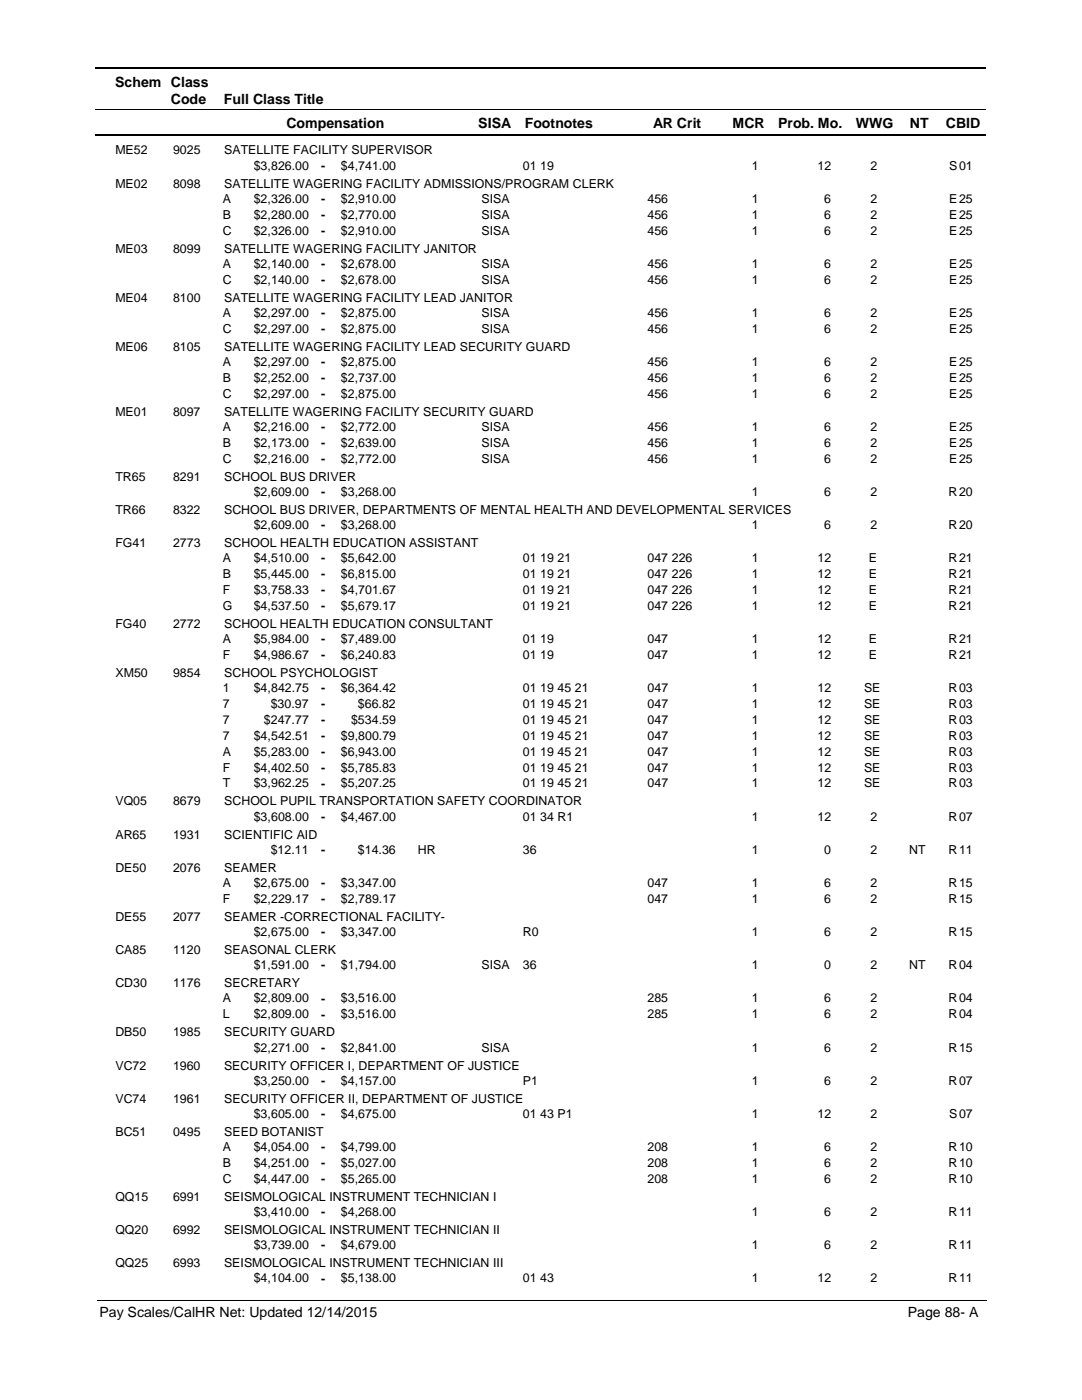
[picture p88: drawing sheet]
<svg xmlns="http://www.w3.org/2000/svg" width="216mm" height="279mm" viewBox="0 0 216 279" stroke-linecap="round" stroke-linejoin="round" font-family="sans-serif">
<defs><g id="words">
<g font-size="2.8">
<text x="23" y="17.3">Schem Class</text>
<text x="34.1" y="20.7">Code</text>
<text x="44.7" y="20.7">Full Class Title</text>
<text x="57.2" y="25.6">Compensation</text>
<text x="95.4" y="25.6">SISA</text>
<text x="104.7" y="25.6">Footnotes</text>
<text x="130.3" y="25.6">AR Crit</text>
<text x="146.2" y="25.6">MCR</text>
<text x="155.3" y="25.6">Prob. Mo.</text>
<text x="170.8" y="25.6">WWG</text>
<text x="181.5" y="25.6">NT</text>
<text x="188.7" y="25.6">CBID</text>
<text x="19.9" y="262.9">Pay Scales/CalHR Net: Updated 12/14/2015</text>
<text x="181.1" y="262.9">Page 88- A</text>
</g>
<g font-size="2.5">
<text x="23" y="30.8">ME52</text>
<text x="34.5" y="30.8">9025</text>
<text x="44.7" y="30.8">SATELLITE FACILITY SUPERVISOR</text>
<text x="50.6" y="33.9">$3,826.00</text>
<text x="64.1" y="33.9">-</text>
<text x="68" y="33.9">$4,741.00</text>
<text x="104.3" y="33.9">01 19</text>
<text x="150" y="33.9">1</text>
<text x="163.1" y="33.9">12</text>
<text x="173.7" y="33.9">2</text>
<text x="189.4" y="33.9">S</text>
<text x="191.4" y="33.9">01</text>
<text x="23" y="37.4">ME02</text>
<text x="34.5" y="37.4">8098</text>
<text x="44.5" y="40.5">A</text>
<text x="44.7" y="37.4">SATELLITE WAGERING FACILITY ADMISSIONS/PROGRAM CLERK</text>
<text x="50.6" y="40.5">$2,326.00</text>
<text x="64.1" y="40.5">-</text>
<text x="68" y="40.5">$2,910.00</text>
<text x="96.1" y="40.5">SISA</text>
<text x="129.2" y="40.5">456</text>
<text x="150" y="40.5">1</text>
<text x="164.5" y="40.5">6</text>
<text x="173.7" y="40.5">2</text>
<text x="189.4" y="40.5">E</text>
<text x="191.4" y="40.5">25</text>
<text x="44.5" y="43.6">B</text>
<text x="44.5" y="46.8">C</text>
<text x="50.6" y="43.6">$2,280.00</text>
<text x="50.6" y="46.8">$2,326.00</text>
<text x="64.1" y="43.7">-</text>
<text x="64.1" y="46.8">-</text>
<text x="68" y="46.8">$2,910.00</text>
<text x="68" y="43.6">$2,770.00</text>
<text x="96.1" y="43.6">SISA</text>
<text x="96.1" y="46.8">SISA</text>
<text x="129.2" y="46.8">456</text>
<text x="129.2" y="43.6">456</text>
<text x="150" y="43.6">1</text>
<text x="150" y="46.8">1</text>
<text x="164.5" y="43.6">6</text>
<text x="164.5" y="46.8">6</text>
<text x="173.7" y="46.8">2</text>
<text x="173.7" y="43.6">2</text>
<text x="189.4" y="43.6">E</text>
<text x="189.4" y="46.8">E</text>
<text x="191.4" y="43.6">25</text>
<text x="191.4" y="46.8">25</text>
<text x="23" y="50.4">ME03</text>
<text x="34.5" y="50.4">8099</text>
<text x="44.5" y="53.4">A</text>
<text x="44.7" y="50.4">SATELLITE WAGERING FACILITY JANITOR</text>
<text x="50.6" y="53.4">$2,140.00</text>
<text x="64.1" y="53.5">-</text>
<text x="68" y="53.4">$2,678.00</text>
<text x="96.1" y="53.4">SISA</text>
<text x="129.2" y="53.4">456</text>
<text x="150" y="53.4">1</text>
<text x="164.5" y="53.4">6</text>
<text x="173.7" y="53.4">2</text>
<text x="189.4" y="53.4">E</text>
<text x="191.4" y="53.4">25</text>
<text x="44.5" y="56.6">C</text>
<text x="50.6" y="56.6">$2,140.00</text>
<text x="64.1" y="56.7">-</text>
<text x="68" y="56.6">$2,678.00</text>
<text x="96.1" y="56.6">SISA</text>
<text x="129.2" y="56.6">456</text>
<text x="150" y="56.6">1</text>
<text x="164.5" y="56.6">6</text>
<text x="173.7" y="56.6">2</text>
<text x="189.4" y="56.6">E</text>
<text x="191.4" y="56.6">25</text>
<text x="23" y="60.2">ME04</text>
<text x="34.5" y="60.2">8100</text>
<text x="44.5" y="63.2">A</text>
<text x="44.7" y="60.2">SATELLITE WAGERING FACILITY LEAD JANITOR</text>
<text x="50.6" y="63.2">$2,297.00</text>
<text x="64.1" y="63.3">-</text>
<text x="68" y="63.2">$2,875.00</text>
<text x="96.1" y="63.2">SISA</text>
<text x="129.2" y="63.2">456</text>
<text x="150" y="63.2">1</text>
<text x="164.5" y="63.2">6</text>
<text x="173.7" y="63.2">2</text>
<text x="189.4" y="63.2">E</text>
<text x="191.4" y="63.2">25</text>
<text x="23" y="70">ME06</text>
<text x="34.5" y="70">8105</text>
<text x="44.5" y="66.4">C</text>
<text x="44.7" y="70">SATELLITE WAGERING FACILITY LEAD SECURITY GUARD</text>
<text x="50.6" y="66.4">$2,297.00</text>
<text x="64.1" y="66.4">-</text>
<text x="68" y="66.4">$2,875.00</text>
<text x="96.1" y="66.4">SISA</text>
<text x="129.2" y="66.4">456</text>
<text x="150" y="66.4">1</text>
<text x="164.5" y="66.4">6</text>
<text x="173.7" y="66.4">2</text>
<text x="189.4" y="66.4">E</text>
<text x="191.4" y="66.4">25</text>
<text x="44.5" y="73">A</text>
<text x="44.5" y="76.2">B</text>
<text x="50.6" y="73">$2,297.00</text>
<text x="50.6" y="76.2">$2,252.00</text>
<text x="64.1" y="73">-</text>
<text x="64.1" y="76.2">-</text>
<text x="68" y="76.2">$2,737.00</text>
<text x="68" y="73">$2,875.00</text>
<text x="129.2" y="76.2">456</text>
<text x="129.2" y="73">456</text>
<text x="150" y="73">1</text>
<text x="150" y="76.2">1</text>
<text x="164.5" y="73">6</text>
<text x="164.5" y="76.2">6</text>
<text x="173.7" y="76.2">2</text>
<text x="173.7" y="73">2</text>
<text x="189.4" y="73">E</text>
<text x="189.4" y="76.2">E</text>
<text x="191.4" y="73">25</text>
<text x="191.4" y="76.2">25</text>
<text x="23" y="83">ME01</text>
<text x="34.5" y="83">8097</text>
<text x="44.5" y="79.4">C</text>
<text x="44.7" y="83">SATELLITE WAGERING FACILITY SECURITY GUARD</text>
<text x="50.6" y="79.4">$2,297.00</text>
<text x="64.1" y="79.4">-</text>
<text x="68" y="79.4">$2,875.00</text>
<text x="129.2" y="79.4">456</text>
<text x="150" y="79.4">1</text>
<text x="164.5" y="79.4">6</text>
<text x="173.7" y="79.4">2</text>
<text x="189.4" y="79.4">E</text>
<text x="191.4" y="79.4">25</text>
<text x="44.5" y="86">A</text>
<text x="44.5" y="89.2">B</text>
<text x="50.6" y="86">$2,216.00</text>
<text x="50.6" y="89.2">$2,173.00</text>
<text x="64.1" y="86">-</text>
<text x="64.1" y="89.2">-</text>
<text x="68" y="89.2">$2,639.00</text>
<text x="68" y="86">$2,772.00</text>
<text x="96.1" y="86">SISA</text>
<text x="96.1" y="89.2">SISA</text>
<text x="129.2" y="89.2">456</text>
<text x="129.2" y="86">456</text>
<text x="150" y="86">1</text>
<text x="150" y="89.2">1</text>
<text x="164.5" y="86">6</text>
<text x="164.5" y="89.2">6</text>
<text x="173.7" y="89.2">2</text>
<text x="173.7" y="86">2</text>
<text x="189.4" y="86">E</text>
<text x="189.4" y="89.2">E</text>
<text x="191.4" y="86">25</text>
<text x="191.4" y="89.2">25</text>
<text x="23" y="95.9">TR65</text>
<text x="34.5" y="95.9">8291</text>
<text x="44.5" y="92.4">C</text>
<text x="44.7" y="95.9">SCHOOL BUS DRIVER</text>
<text x="50.6" y="92.4">$2,216.00</text>
<text x="64.1" y="92.4">-</text>
<text x="68" y="92.4">$2,772.00</text>
<text x="96.1" y="92.4">SISA</text>
<text x="129.2" y="92.4">456</text>
<text x="150" y="92.4">1</text>
<text x="164.5" y="92.4">6</text>
<text x="173.7" y="92.4">2</text>
<text x="189.4" y="92.4">E</text>
<text x="191.4" y="92.4">25</text>
<text x="50.6" y="99">$2,609.00</text>
<text x="64.1" y="99">-</text>
<text x="68" y="99">$3,268.00</text>
<text x="150" y="99">1</text>
<text x="164.5" y="99">6</text>
<text x="173.7" y="99">2</text>
<text x="189.3" y="99">R</text>
<text x="191.4" y="99">20</text>
<text x="23" y="102.5">TR66</text>
<text x="34.5" y="102.5">8322</text>
<text x="44.7" y="102.5">SCHOOL BUS DRIVER, DEPARTMENTS OF MENTAL HEALTH AND DEVELOPMENTAL SERVICES</text>
<text x="50.6" y="105.6">$2,609.00</text>
<text x="64.1" y="105.6">-</text>
<text x="68" y="105.6">$3,268.00</text>
<text x="150" y="105.6">1</text>
<text x="164.5" y="105.6">6</text>
<text x="173.7" y="105.6">2</text>
<text x="189.3" y="105.6">R</text>
<text x="191.4" y="105.6">20</text>
<text x="23" y="109.2">FG41</text>
<text x="34.5" y="109.2">2773</text>
<text x="44.5" y="112.2">A</text>
<text x="44.7" y="109.2">SCHOOL HEALTH EDUCATION ASSISTANT</text>
<text x="50.6" y="112.2">$4,510.00</text>
<text x="64.1" y="112.2">-</text>
<text x="68" y="112.2">$5,642.00</text>
<text x="104.3" y="112.2">01 19 21</text>
<text x="129.2" y="112.2">047 226</text>
<text x="150" y="112.2">1</text>
<text x="163.1" y="112.2">12</text>
<text x="173.4" y="112.2">E</text>
<text x="189.3" y="112.2">R</text>
<text x="191.4" y="112.2">21</text>
<text x="44.5" y="115.4">B</text>
<text x="44.5" y="118.6">F</text>
<text x="50.6" y="115.4">$5,445.00</text>
<text x="50.6" y="118.6">$3,758.33</text>
<text x="64.1" y="115.4">-</text>
<text x="64.1" y="118.6">-</text>
<text x="68" y="118.6">$4,701.67</text>
<text x="68" y="115.4">$6,815.00</text>
<text x="104.3" y="118.6">01 19 21</text>
<text x="104.3" y="115.4">01 19 21</text>
<text x="129.2" y="118.6">047 226</text>
<text x="129.2" y="115.4">047 226</text>
<text x="150" y="115.4">1</text>
<text x="150" y="118.6">1</text>
<text x="163.1" y="115.4">12</text>
<text x="163.1" y="118.6">12</text>
<text x="173.4" y="118.6">E</text>
<text x="173.4" y="115.4">E</text>
<text x="189.3" y="115.4">R</text>
<text x="189.3" y="118.6">R</text>
<text x="191.4" y="115.4">21</text>
<text x="191.4" y="118.6">21</text>
<text x="23" y="125.3">FG40</text>
<text x="34.5" y="125.3">2772</text>
<text x="44.5" y="121.7">G</text>
<text x="44.7" y="125.3">SCHOOL HEALTH EDUCATION CONSULTANT</text>
<text x="50.6" y="121.7">$4,537.50</text>
<text x="64.1" y="121.8">-</text>
<text x="68" y="121.7">$5,679.17</text>
<text x="104.3" y="121.7">01 19 21</text>
<text x="129.2" y="121.7">047 226</text>
<text x="150" y="121.7">1</text>
<text x="163.1" y="121.7">12</text>
<text x="173.4" y="121.7">E</text>
<text x="189.3" y="121.7">R</text>
<text x="191.4" y="121.7">21</text>
<text x="44.5" y="128.3">A</text>
<text x="44.5" y="131.5">F</text>
<text x="50.6" y="128.3">$5,984.00</text>
<text x="50.6" y="131.5">$4,986.67</text>
<text x="64.1" y="128.4">-</text>
<text x="64.1" y="131.5">-</text>
<text x="68" y="128.3">$7,489.00</text>
<text x="68" y="131.5">$6,240.83</text>
<text x="104.3" y="128.3">01 19</text>
<text x="104.3" y="131.5">01 19</text>
<text x="129.2" y="128.3">047</text>
<text x="129.2" y="131.5">047</text>
<text x="150" y="128.3">1</text>
<text x="150" y="131.5">1</text>
<text x="163.1" y="128.3">12</text>
<text x="163.1" y="131.5">12</text>
<text x="173.4" y="128.3">E</text>
<text x="173.4" y="131.5">E</text>
<text x="189.3" y="128.3">R</text>
<text x="189.3" y="131.5">R</text>
<text x="191.4" y="128.3">21</text>
<text x="191.4" y="131.5">21</text>
<text x="23" y="135.1">XM50</text>
<text x="34.5" y="135.1">9854</text>
<text x="44.7" y="135.1">SCHOOL PSYCHOLOGIST</text>
<text x="44.5" y="138.1">1</text>
<text x="44.5" y="141.3">7</text>
<text x="50.6" y="138.1">$4,842.75</text>
<text x="54" y="141.3">$30.97</text>
<text x="64.1" y="138.2">-</text>
<text x="64.1" y="141.3">-</text>
<text x="68" y="138.1">$6,364.42</text>
<text x="71.4" y="141.3">$66.82</text>
<text x="104.3" y="138.1">01 19 45 21</text>
<text x="104.3" y="141.3">01 19 45 21</text>
<text x="129.2" y="138.1">047</text>
<text x="129.2" y="141.3">047</text>
<text x="150" y="141.3">1</text>
<text x="150" y="138.1">1</text>
<text x="163.1" y="138.1">12</text>
<text x="163.1" y="141.3">12</text>
<text x="172.4" y="138.1">SE</text>
<text x="172.4" y="141.3">SE</text>
<text x="189.3" y="141.3">R</text>
<text x="189.3" y="138.1">R</text>
<text x="191.4" y="138.1">03</text>
<text x="191.4" y="141.3">03</text>
<text x="44.5" y="144.5">7</text>
<text x="44.5" y="147.6">7</text>
<text x="50.6" y="147.6">$4,542.51</text>
<text x="52.7" y="144.5">$247.77</text>
<text x="64.1" y="144.5">-</text>
<text x="64.1" y="147.7">-</text>
<text x="68" y="147.6">$9,800.79</text>
<text x="70" y="144.5">$534.59</text>
<text x="104.3" y="144.5">01 19 45 21</text>
<text x="104.3" y="147.6">01 19 45 21</text>
<text x="129.2" y="144.5">047</text>
<text x="129.2" y="147.6">047</text>
<text x="150" y="147.6">1</text>
<text x="150" y="144.5">1</text>
<text x="163.1" y="144.5">12</text>
<text x="163.1" y="147.6">12</text>
<text x="172.4" y="144.5">SE</text>
<text x="172.4" y="147.6">SE</text>
<text x="189.3" y="147.6">R</text>
<text x="189.3" y="144.5">R</text>
<text x="191.4" y="144.5">03</text>
<text x="191.4" y="147.6">03</text>
<text x="44.5" y="150.8">A</text>
<text x="44.5" y="154">F</text>
<text x="50.6" y="150.8">$5,283.00</text>
<text x="50.6" y="154">$4,402.50</text>
<text x="64.1" y="150.8">-</text>
<text x="64.1" y="154">-</text>
<text x="68" y="150.8">$6,943.00</text>
<text x="68" y="154">$5,785.83</text>
<text x="104.3" y="150.8">01 19 45 21</text>
<text x="104.3" y="154">01 19 45 21</text>
<text x="129.2" y="150.8">047</text>
<text x="129.2" y="154">047</text>
<text x="150" y="150.8">1</text>
<text x="150" y="154">1</text>
<text x="163.1" y="150.8">12</text>
<text x="163.1" y="154">12</text>
<text x="172.4" y="150.8">SE</text>
<text x="172.4" y="154">SE</text>
<text x="189.3" y="150.8">R</text>
<text x="189.3" y="154">R</text>
<text x="191.4" y="150.8">03</text>
<text x="191.4" y="154">03</text>
<text x="23" y="160.7">VQ05</text>
<text x="34.5" y="160.7">8679</text>
<text x="44.5" y="157.1">T</text>
<text x="44.7" y="160.7">SCHOOL PUPIL TRANSPORTATION SAFETY COORDINATOR</text>
<text x="50.6" y="157.1">$3,962.25</text>
<text x="64.1" y="157.2">-</text>
<text x="68" y="157.1">$5,207.25</text>
<text x="104.3" y="157.1">01 19 45 21</text>
<text x="129.2" y="157.1">047</text>
<text x="150" y="157.1">1</text>
<text x="163.1" y="157.1">12</text>
<text x="172.4" y="157.1">SE</text>
<text x="189.3" y="157.1">R</text>
<text x="191.4" y="157.1">03</text>
<text x="23" y="167.4">AR65</text>
<text x="34.5" y="167.4">1931</text>
<text x="44.7" y="167.4">SCIENTIFIC AID</text>
<text x="50.6" y="163.8">$3,608.00</text>
<text x="64.1" y="163.8">-</text>
<text x="68" y="163.8">$4,467.00</text>
<text x="104.3" y="163.8">01 34 R1</text>
<text x="150" y="163.8">1</text>
<text x="163.1" y="163.8">12</text>
<text x="173.7" y="163.8">2</text>
<text x="189.3" y="163.8">R</text>
<text x="191.4" y="163.8">07</text>
<text x="23" y="174">DE50</text>
<text x="34.5" y="174">2076</text>
<text x="44.7" y="174">SEAMER</text>
<text x="54" y="170.4">$12.11</text>
<text x="64.1" y="170.4">-</text>
<text x="71.4" y="170.4">$14.36</text>
<text x="83.4" y="170.4">HR</text>
<text x="104.3" y="170.4">36</text>
<text x="150" y="170.4">1</text>
<text x="164.5" y="170.4">0</text>
<text x="173.7" y="170.4">2</text>
<text x="181.4" y="170.4">NT</text>
<text x="189.3" y="170.4">R</text>
<text x="191.4" y="170.4">11</text>
<text x="44.5" y="177">A</text>
<text x="50.6" y="177">$2,675.00</text>
<text x="64.1" y="177">-</text>
<text x="68" y="177">$3,347.00</text>
<text x="129.2" y="177">047</text>
<text x="150" y="177">1</text>
<text x="164.5" y="177">6</text>
<text x="173.7" y="177">2</text>
<text x="189.3" y="177">R</text>
<text x="191.4" y="177">15</text>
<text x="23" y="183.8">DE55</text>
<text x="34.5" y="183.8">2077</text>
<text x="44.5" y="180.2">F</text>
<text x="44.7" y="183.8">SEAMER -CORRECTIONAL FACILITY-</text>
<text x="50.6" y="180.2">$2,229.17</text>
<text x="64.1" y="180.2">-</text>
<text x="68" y="180.2">$2,789.17</text>
<text x="129.2" y="180.2">047</text>
<text x="150" y="180.2">1</text>
<text x="164.5" y="180.2">6</text>
<text x="173.7" y="180.2">2</text>
<text x="189.3" y="180.2">R</text>
<text x="191.4" y="180.2">15</text>
<text x="23" y="190.4">CA85</text>
<text x="34.5" y="190.4">1120</text>
<text x="44.7" y="190.4">SEASONAL CLERK</text>
<text x="50.6" y="186.8">$2,675.00</text>
<text x="64.1" y="186.9">-</text>
<text x="68" y="186.8">$3,347.00</text>
<text x="104.3" y="186.8">R0</text>
<text x="150" y="186.8">1</text>
<text x="164.5" y="186.8">6</text>
<text x="173.7" y="186.8">2</text>
<text x="189.3" y="186.8">R</text>
<text x="191.4" y="186.8">15</text>
<text x="23" y="197">CD30</text>
<text x="34.5" y="197">1176</text>
<text x="44.7" y="197">SECRETARY</text>
<text x="50.6" y="193.4">$1,591.00</text>
<text x="64.1" y="193.5">-</text>
<text x="68" y="193.4">$1,794.00</text>
<text x="96.1" y="193.4">SISA</text>
<text x="104.3" y="193.4">36</text>
<text x="150" y="193.4">1</text>
<text x="164.5" y="193.4">0</text>
<text x="173.7" y="193.4">2</text>
<text x="181.4" y="193.4">NT</text>
<text x="189.3" y="193.4">R</text>
<text x="191.4" y="193.4">04</text>
<text x="44.5" y="200">A</text>
<text x="44.5" y="203.2">L</text>
<text x="50.6" y="200">$2,809.00</text>
<text x="50.6" y="203.2">$2,809.00</text>
<text x="64.1" y="200.1">-</text>
<text x="64.1" y="203.3">-</text>
<text x="68" y="200">$3,516.00</text>
<text x="68" y="203.2">$3,516.00</text>
<text x="129.2" y="200">285</text>
<text x="129.2" y="203.2">285</text>
<text x="150" y="200">1</text>
<text x="150" y="203.2">1</text>
<text x="164.5" y="200">6</text>
<text x="164.5" y="203.2">6</text>
<text x="173.7" y="200">2</text>
<text x="173.7" y="203.2">2</text>
<text x="189.3" y="200">R</text>
<text x="189.3" y="203.2">R</text>
<text x="191.4" y="200">04</text>
<text x="191.4" y="203.2">04</text>
<text x="23" y="206.8">DB50</text>
<text x="34.5" y="206.8">1985</text>
<text x="44.7" y="206.8">SECURITY GUARD</text>
<text x="50.6" y="209.9">$2,271.00</text>
<text x="64.1" y="209.9">-</text>
<text x="68" y="209.9">$2,841.00</text>
<text x="96.1" y="209.9">SISA</text>
<text x="150" y="209.9">1</text>
<text x="164.5" y="209.9">6</text>
<text x="173.7" y="209.9">2</text>
<text x="189.3" y="209.9">R</text>
<text x="191.4" y="209.9">15</text>
<text x="23" y="213.4">VC72</text>
<text x="34.5" y="213.4">1960</text>
<text x="44.7" y="213.4">SECURITY OFFICER I, DEPARTMENT OF JUSTICE</text>
<text x="23" y="220">VC74</text>
<text x="34.5" y="220">1961</text>
<text x="44.7" y="220">SECURITY OFFICER II, DEPARTMENT OF JUSTICE</text>
<text x="50.6" y="216.5">$3,250.00</text>
<text x="64.1" y="216.5">-</text>
<text x="68" y="216.5">$4,157.00</text>
<text x="104.3" y="216.5">P1</text>
<text x="150" y="216.5">1</text>
<text x="164.5" y="216.5">6</text>
<text x="173.7" y="216.5">2</text>
<text x="189.3" y="216.5">R</text>
<text x="191.4" y="216.5">07</text>
<text x="23" y="226.7">BC51</text>
<text x="34.5" y="226.7">0495</text>
<text x="44.7" y="226.7">SEED BOTANIST</text>
<text x="50.6" y="223.1">$3,605.00</text>
<text x="64.1" y="223.1">-</text>
<text x="68" y="223.1">$4,675.00</text>
<text x="104.3" y="223.1">01 43 P1</text>
<text x="150" y="223.1">1</text>
<text x="163.1" y="223.1">12</text>
<text x="173.7" y="223.1">2</text>
<text x="189.4" y="223.1">S</text>
<text x="191.4" y="223.1">07</text>
<text x="44.5" y="229.7">A</text>
<text x="44.5" y="232.9">B</text>
<text x="50.6" y="229.7">$4,054.00</text>
<text x="50.6" y="232.9">$4,251.00</text>
<text x="64.1" y="229.8">-</text>
<text x="64.1" y="232.9">-</text>
<text x="68" y="229.7">$4,799.00</text>
<text x="68" y="232.9">$5,027.00</text>
<text x="129.2" y="229.7">208</text>
<text x="129.2" y="232.9">208</text>
<text x="150" y="229.7">1</text>
<text x="150" y="232.9">1</text>
<text x="164.5" y="229.7">6</text>
<text x="164.5" y="232.9">6</text>
<text x="173.7" y="229.7">2</text>
<text x="173.7" y="232.9">2</text>
<text x="189.3" y="229.7">R</text>
<text x="189.3" y="232.9">R</text>
<text x="191.4" y="229.7">10</text>
<text x="191.4" y="232.9">10</text>
<text x="23" y="239.6">QQ15</text>
<text x="34.5" y="239.6">6991</text>
<text x="44.5" y="236.1">C</text>
<text x="44.7" y="239.6">SEISMOLOGICAL INSTRUMENT TECHNICIAN I</text>
<text x="50.6" y="236.1">$4,447.00</text>
<text x="64.1" y="236.1">-</text>
<text x="68" y="236.1">$5,265.00</text>
<text x="129.2" y="236.1">208</text>
<text x="150" y="236.1">1</text>
<text x="164.5" y="236.1">6</text>
<text x="173.7" y="236.1">2</text>
<text x="189.3" y="236.1">R</text>
<text x="191.4" y="236.1">10</text>
<text x="50.6" y="242.7">$3,410.00</text>
<text x="64.1" y="242.7">-</text>
<text x="68" y="242.7">$4,268.00</text>
<text x="150" y="242.7">1</text>
<text x="164.5" y="242.7">6</text>
<text x="173.7" y="242.7">2</text>
<text x="189.3" y="242.7">R</text>
<text x="191.4" y="242.7">11</text>
<text x="23" y="246.3">QQ20</text>
<text x="34.5" y="246.3">6992</text>
<text x="44.7" y="246.3">SEISMOLOGICAL INSTRUMENT TECHNICIAN II</text>
<text x="50.6" y="249.3">$3,739.00</text>
<text x="64.1" y="249.3">-</text>
<text x="68" y="249.3">$4,679.00</text>
<text x="150" y="249.3">1</text>
<text x="164.5" y="249.3">6</text>
<text x="173.7" y="249.3">2</text>
<text x="189.3" y="249.3">R</text>
<text x="191.4" y="249.3">11</text>
<text x="23" y="252.9">QQ25</text>
<text x="34.5" y="252.9">6993</text>
<text x="44.7" y="252.9">SEISMOLOGICAL INSTRUMENT TECHNICIAN III</text>
<text x="50.6" y="255.9">$4,104.00</text>
<text x="64.1" y="256">-</text>
<text x="68" y="255.9">$5,138.00</text>
<text x="104.3" y="255.9">01 43</text>
<text x="150" y="255.9">1</text>
<text x="163.1" y="255.9">12</text>
<text x="173.7" y="255.9">2</text>
<text x="189.3" y="255.9">R</text>
<text x="191.4" y="255.9">11</text>
</g>
</g></defs>
<path d="M19 13.5h177.8M19 27h177.8" fill="none" stroke="#000" stroke-width=".36"/>
<path d="M19 21.8h177.8" fill="none" stroke="#000" stroke-width=".2"/>
<g fill="#fff">
<path d="M46.9 31.2h16.3v3h-16.3z"/>
<path d="M191 31.2h4.2v3h-4.2z"/>
<path d="M46.9 37.8h16.3v3h-16.3z"/>
<path d="M191 37.8h4.2v3h-4.2z"/>
<path d="M46.9 41h16.3v3h-16.3z"/>
<path d="M191 41h4.2v3h-4.2z"/>
<path d="M46.9 44.2h16.3v3h-16.3z"/>
<path d="M191 44.2h4.2v3h-4.2z"/>
<path d="M46.9 50.8h16.3v3h-16.3z"/>
<path d="M191 50.8h4.2v3h-4.2z"/>
<path d="M46.9 54h16.3v3h-16.3z"/>
<path d="M191 54h4.2v3h-4.2z"/>
<path d="M46.9 60.6h16.3v3h-16.3z"/>
<path d="M191 60.6h4.2v3h-4.2z"/>
<path d="M46.9 63.8h16.3v3h-16.3z"/>
<path d="M191 63.8h4.2v3h-4.2z"/>
<path d="M46.9 70.4h16.3v3h-16.3z"/>
<path d="M191 70.4h4.2v3h-4.2z"/>
<path d="M46.9 73.6h16.3v2.9h-16.3z"/>
<path d="M191 73.6h4.2v2.9h-4.2z"/>
<path d="M46.9 76.8h16.3v2.9h-16.3z"/>
<path d="M191 76.8h4.2v2.9h-4.2z"/>
<path d="M46.9 83.4h16.3v3h-16.3z"/>
<path d="M191 83.4h4.2v3h-4.2z"/>
<path d="M46.9 86.6h16.3v2.9h-16.3z"/>
<path d="M191 86.6h4.2v2.9h-4.2z"/>
<path d="M46.9 89.7h16.3v3h-16.3z"/>
<path d="M191 89.7h4.2v3h-4.2z"/>
<path d="M46.9 96.3h16.3v3h-16.3z"/>
<path d="M191 96.3h4.2v3h-4.2z"/>
<path d="M46.9 103h16.3v2.9h-16.3z"/>
<path d="M191 103h4.2v2.9h-4.2z"/>
<path d="M46.9 109.6h16.3v3h-16.3z"/>
<path d="M191 109.6h4.2v3h-4.2z"/>
<path d="M46.9 112.8h16.3v2.9h-16.3z"/>
<path d="M191 112.8h4.2v2.9h-4.2z"/>
<path d="M46.9 115.9h16.3v3h-16.3z"/>
<path d="M191 115.9h4.2v3h-4.2z"/>
<path d="M46.9 119.1h16.3v3h-16.3z"/>
<path d="M191 119.1h4.2v3h-4.2z"/>
<path d="M46.9 125.7h16.3v3h-16.3z"/>
<path d="M191 125.7h4.2v3h-4.2z"/>
<path d="M46.9 128.9h16.3v3h-16.3z"/>
<path d="M191 128.9h4.2v3h-4.2z"/>
<path d="M46.9 135.5h16.3v3h-16.3z"/>
<path d="M191 135.5h4.2v3h-4.2z"/>
<path d="M46.9 138.7h16.3v2.9h-16.3z"/>
<path d="M191 138.7h4.2v2.9h-4.2z"/>
<path d="M46.9 141.8h16.3v3h-16.3z"/>
<path d="M191 141.8h4.2v3h-4.2z"/>
<path d="M46.9 145h16.3v3h-16.3z"/>
<path d="M191 145h4.2v3h-4.2z"/>
<path d="M46.9 148.2h16.3v3h-16.3z"/>
<path d="M191 148.2h4.2v3h-4.2z"/>
<path d="M46.9 151.3h16.3v3h-16.3z"/>
<path d="M191 151.3h4.2v3h-4.2z"/>
<path d="M46.9 154.5h16.3v3h-16.3z"/>
<path d="M191 154.5h4.2v3h-4.2z"/>
<path d="M46.9 161.2h16.3v2.9h-16.3z"/>
<path d="M191 161.2h4.2v2.9h-4.2z"/>
<path d="M46.9 167.8h16.3v3h-16.3z"/>
<path d="M191 167.8h4.2v3h-4.2z"/>
<path d="M46.9 174.4h16.3v3h-16.3z"/>
<path d="M191 174.4h4.2v3h-4.2z"/>
<path d="M46.9 177.6h16.3v2.9h-16.3z"/>
<path d="M191 177.6h4.2v2.9h-4.2z"/>
<path d="M46.9 184.2h16.3v3h-16.3z"/>
<path d="M191 184.2h4.2v3h-4.2z"/>
<path d="M46.9 190.8h16.3v3h-16.3z"/>
<path d="M191 190.8h4.2v3h-4.2z"/>
<path d="M46.9 197.4h16.3v3h-16.3z"/>
<path d="M191 197.4h4.2v3h-4.2z"/>
<path d="M46.9 200.6h16.3v3h-16.3z"/>
<path d="M191 200.6h4.2v3h-4.2z"/>
<path d="M46.9 207.2h16.3v3h-16.3z"/>
<path d="M191 207.2h4.2v3h-4.2z"/>
<path d="M46.9 213.8h16.3v3h-16.3z"/>
<path d="M191 213.8h4.2v3h-4.2z"/>
<path d="M46.9 220.5h16.3v2.9h-16.3z"/>
<path d="M191 220.5h4.2v2.9h-4.2z"/>
<path d="M46.9 227.1h16.3v3h-16.3z"/>
<path d="M191 227.1h4.2v3h-4.2z"/>
<path d="M46.9 230.3h16.3v3h-16.3z"/>
<path d="M191 230.3h4.2v3h-4.2z"/>
<path d="M46.9 233.4h16.3v3h-16.3z"/>
<path d="M191 233.4h4.2v3h-4.2z"/>
<path d="M46.9 240.1h16.3v2.9h-16.3z"/>
<path d="M191 240.1h4.2v2.9h-4.2z"/>
<path d="M46.9 246.7h16.3v3h-16.3z"/>
<path d="M191 246.7h4.2v3h-4.2z"/>
<path d="M46.9 253.3h16.3v3h-16.3z"/>
<path d="M191 253.3h4.2v3h-4.2z"/>
</g>
<path d="M19.4 259.6h177.4" fill="none" stroke="#000" stroke-width=".2"/>
<use href="#words"/>
</svg>
